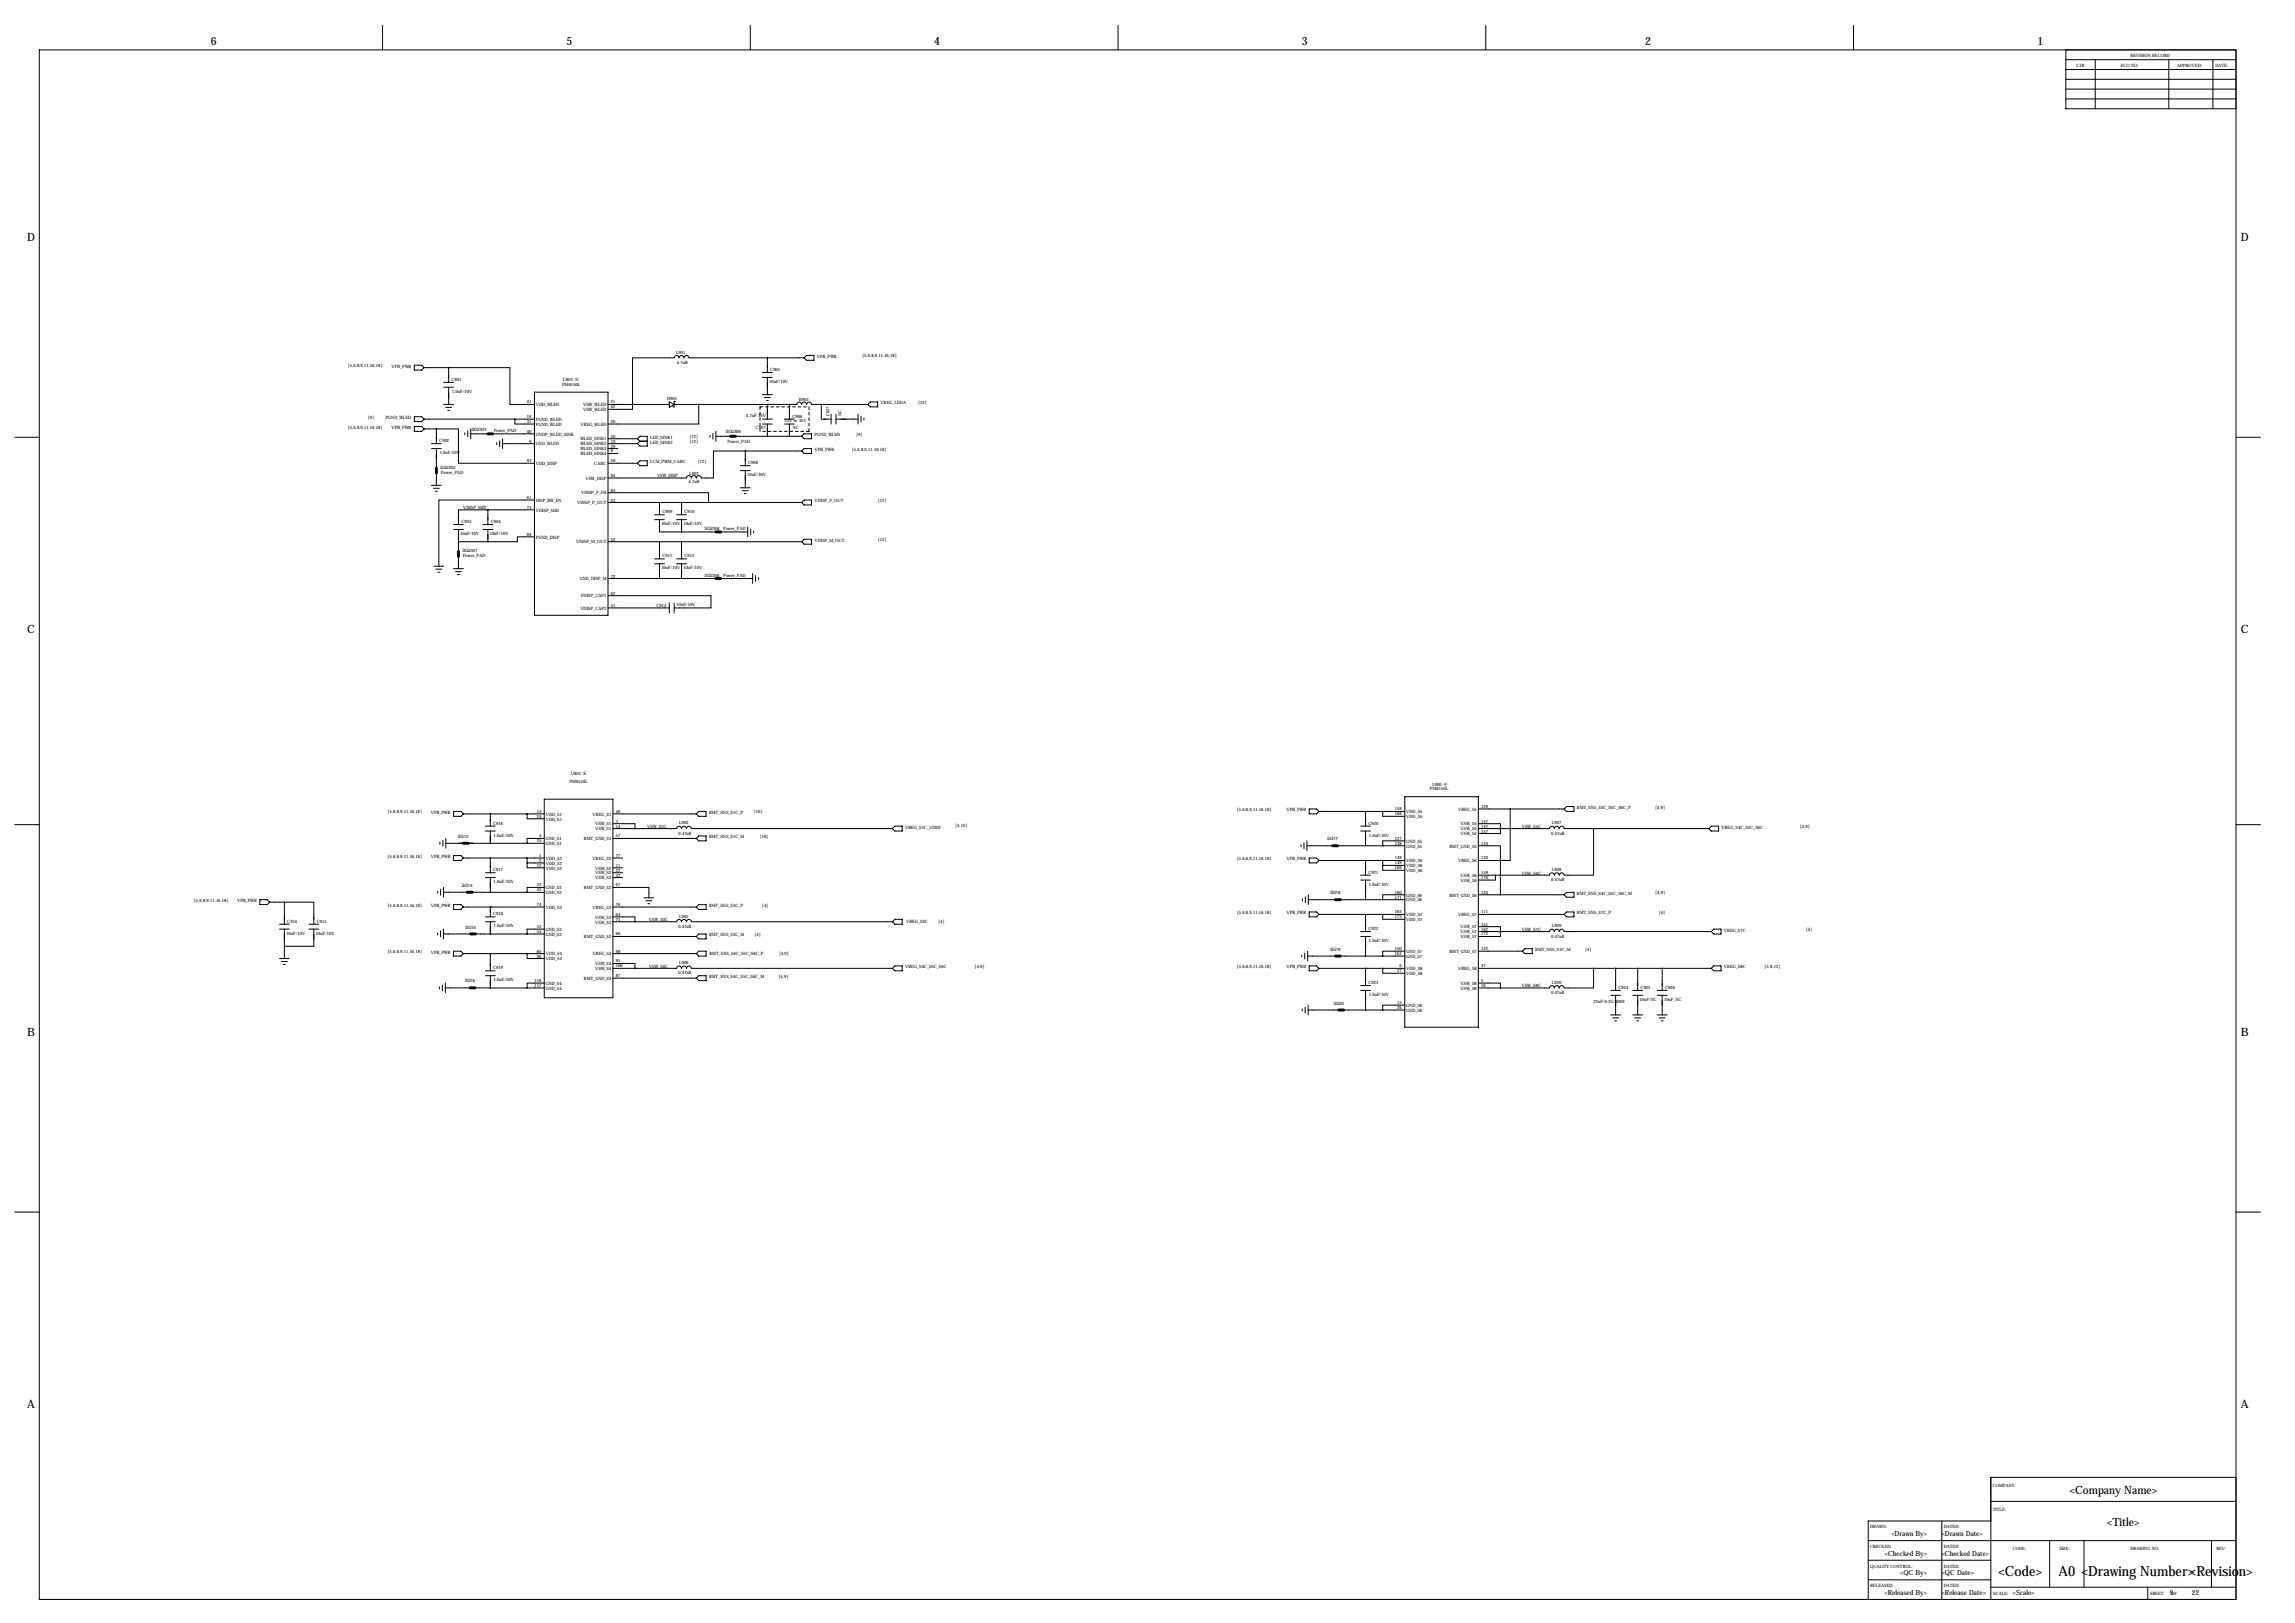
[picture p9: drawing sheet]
<svg xmlns="http://www.w3.org/2000/svg" width="1189mm" height="841mm" viewBox="0 0 1189 841" stroke-linecap="round" stroke-linejoin="round" font-family="sans-serif">
<defs><g id="words">
<g font-size="7.3">
<text x="1035" y="816">&lt;Code&gt;</text>
<text x="1066" y="816">A0 &lt;Drawing Number&gt;&lt;Revision&gt;</text>
</g>
<g font-size="5.9">
<text x="109" y="23">6</text>
<text x="293" y="23">5</text>
<text x="484" y="23">4</text>
<text x="674" y="23">3</text>
<text x="852" y="23">2</text>
<text x="1055" y="23">1</text>
<text x="14" y="125">D</text>
<text x="1161" y="125">D</text>
<text x="14" y="328">C</text>
<text x="1161" y="328">C</text>
<text x="14" y="536">B</text>
<text x="1161" y="536">B</text>
<text x="14" y="729">A</text>
<text x="1161" y="729">A</text>
<text x="1072" y="774">&lt;Company Name&gt;</text>
<text x="1092" y="790">&lt;Title&gt;</text>
</g>
<g font-size="3.6">
<text x="980" y="796">&lt;Drawn By&gt;</text>
<text x="1006" y="796">&lt;Drawn Date&gt;</text>
<text x="976" y="806">&lt;Checked By&gt;</text>
<text x="1006" y="806">&lt;Checked Date&gt;</text>
<text x="984" y="816">&lt;QC By&gt;</text>
<text x="1006" y="816">&lt;QC Date&gt;</text>
<text x="976" y="826">&lt;Released By&gt;</text>
<text x="1006" y="826">&lt;Release Date&gt;</text>
<text x="1043" y="826">&lt;Scale&gt;</text>
<text x="1124" y="826">9</text>
<text x="1135" y="826">22</text>
</g>
<g font-size="2.4">
<text x="386" y="216">4.7uF 35V</text>
<text x="391" y="222">C907</text>
</g>
<g font-size="2.3">
<text x="1104" y="30">REVISION RECORD</text>
<text x="1076" y="35">LTR</text>
<text x="1099" y="35">ECO NO:</text>
<text x="1128" y="35">APPROVED:</text>
<text x="1148" y="35">DATE:</text>
<text x="350" y="184">L901</text>
<text x="423" y="185">VPH_PWR</text>
<text x="447" y="185">[5,6,8,9,11,16,18]</text>
<text x="180" y="190">[5,6,8,9,11,16,18]</text>
<text x="203" y="190">VPH_PWR</text>
<text x="351" y="188">4.7uH</text>
<text x="234" y="197">C901</text>
<text x="292" y="197">U801-D</text>
<text x="399" y="192">C905</text>
<text x="234" y="203">1.0uF/10V</text>
<text x="291" y="200">PM6150L</text>
<text x="398" y="198">10uF/10V</text>
<text x="273" y="209">41</text>
<text x="316" y="209">21</text>
<text x="346" y="207">D901</text>
<text x="414" y="208">B902</text>
<text x="456" y="209">VREG_LEDA</text>
<text x="476" y="209">[12]</text>
<text x="278" y="210">VDD_WLED</text>
<text x="302" y="210">VSW_WLED</text>
<text x="302" y="213">VSW_WLED</text>
<text x="316" y="212">42</text>
<text x="430" y="216" transform="rotate(-90 430 216)">C927</text>
<text x="436" y="215" transform="rotate(-90 436 215)">NC</text>
<text x="180" y="222">[5,6,8,9,11,16,18]</text>
<text x="191" y="217">[9]</text>
<text x="200" y="217">PGND_WLED</text>
<text x="273" y="217">10</text>
<text x="273" y="219">31</text>
<text x="278" y="218">PGND_WLED</text>
<text x="278" y="221">PGND_WLED</text>
<text x="301" y="221">VREG_WLED</text>
<text x="316" y="219">20</text>
<text x="406" y="218">25V or 35V</text>
<text x="410" y="216">C906</text>
<text x="203" y="222">VPH_PWR</text>
<text x="244" y="223">SG2303</text>
<text x="256" y="224">Power_PAD</text>
<text x="273" y="224">40</text>
<text x="278" y="226">GNDP_WLED_SINK</text>
<text x="316" y="227">30</text>
<text x="337" y="227">LED_SINK1</text>
<text x="357" y="227">[12]</text>
<text x="376" y="224">SG2306</text>
<text x="411" y="222">NC</text>
<text x="422" y="226">PGND_WLED</text>
<text x="443" y="226">[9]</text>
<text x="228" y="229">C902</text>
<text x="274" y="229">9</text>
<text x="278" y="231">GND_WLED</text>
<text x="301" y="228">WLED_SINK1</text>
<text x="301" y="231">WLED_SINK2</text>
<text x="301" y="233">WLED_SINK3</text>
<text x="316" y="229">19</text>
<text x="316" y="232">29</text>
<text x="337" y="230">LED_SINK2</text>
<text x="357" y="230">[12]</text>
<text x="377" y="229">Power_PAD</text>
<text x="422" y="234">VPH_PWR</text>
<text x="441" y="233">[5,6,8,9,11,16,18]</text>
<text x="228" y="235">1.0uF/10V</text>
<text x="273" y="239">93</text>
<text x="301" y="236">WLED_SINK4</text>
<text x="316" y="234">8</text>
<text x="316" y="239">50</text>
<text x="337" y="240">LCM_PWM_CABC</text>
<text x="362" y="240">[12]</text>
<text x="228" y="243">SG2302</text>
<text x="228" y="246">Power_PAD</text>
<text x="278" y="241">VDD_DISP</text>
<text x="308" y="241">CABC</text>
<text x="357" y="246">L902</text>
<text x="388" y="240">C908</text>
<text x="303" y="248">VSW_DISP</text>
<text x="316" y="247">84</text>
<text x="340" y="247">VSW_DISP</text>
<text x="357" y="250">4.7uH</text>
<text x="387" y="247">10uF/10V</text>
<text x="301" y="256">VDISP_P_FB</text>
<text x="316" y="255">83</text>
<text x="240" y="264">VDISP_MID</text>
<text x="273" y="259">61</text>
<text x="273" y="264">73</text>
<text x="278" y="260">DISP_HW_EN</text>
<text x="299" y="261">VDISP_P_OUT</text>
<text x="316" y="260">63</text>
<text x="422" y="260">VDISP_P_OUT</text>
<text x="455" y="260">[12]</text>
<text x="278" y="265">VDISP_MID</text>
<text x="343" y="266">C909</text>
<text x="355" y="266">C910</text>
<text x="239" y="271">C903</text>
<text x="254" y="271">C904</text>
<text x="343" y="272">10uF/10V</text>
<text x="354" y="272">10uF/10V</text>
<text x="365" y="275">SG2304</text>
<text x="375" y="275">Power_PAD</text>
<text x="238" y="277">10uF/10V</text>
<text x="254" y="277">10uF/10V</text>
<text x="273" y="278">94</text>
<text x="278" y="279">PGND_DISP</text>
<text x="299" y="282">VDISP_M_OUT</text>
<text x="316" y="280">52</text>
<text x="422" y="281">VDISP_M_OUT</text>
<text x="455" y="280">[12]</text>
<text x="240" y="286">SG2301</text>
<text x="240" y="289">Power_PAD</text>
<text x="343" y="289">C911</text>
<text x="355" y="289">C912</text>
<text x="316" y="299">72</text>
<text x="343" y="295">10uF/10V</text>
<text x="354" y="295">10uF/10V</text>
<text x="365" y="299">SG2305</text>
<text x="375" y="299">Power_PAD</text>
<text x="300" y="301">GND_DISP_M</text>
<text x="301" y="309">VDISP_CAP1</text>
<text x="316" y="308">62</text>
<text x="301" y="316">VDISP_CAP2</text>
<text x="316" y="314">51</text>
<text x="340" y="314">C913</text>
<text x="350" y="314">10uF/10V</text>
<text x="296" y="401">U801-E</text>
<text x="295" y="406">PM6150L</text>
<text x="742" y="407">U801-F</text>
<text x="741" y="409">PM6150L</text>
<text x="723" y="420">158</text>
<text x="755" y="420">VREG_S5</text>
<text x="767" y="419">129</text>
<text x="817" y="419">RMT_SNS_S4C_S5C_S6C_P</text>
<text x="857" y="419">[4,9]</text>
<text x="201" y="421">[5,6,8,9,11,16,18]</text>
<text x="223" y="422">VPH_PWR</text>
<text x="278" y="421">13</text>
<text x="278" y="424">24</text>
<text x="283" y="422">VDD_S1</text>
<text x="283" y="425">VDD_S1</text>
<text x="307" y="422">VREG_S1</text>
<text x="319" y="421">46</text>
<text x="367" y="422">RMT_SNS_S1C_P</text>
<text x="390" y="421">[10]</text>
<text x="641" y="420">[5,6,8,9,11,16,18]</text>
<text x="666" y="420">VPH_PWR</text>
<text x="723" y="422">168</text>
<text x="728" y="421">VDD_S5</text>
<text x="728" y="424">VDD_S5</text>
<text x="256" y="427">C916</text>
<text x="308" y="428">VSW_S1</text>
<text x="308" y="430">VSW_S1</text>
<text x="319" y="426">3</text>
<text x="319" y="429">14</text>
<text x="335" y="429">VSW_S1C</text>
<text x="352" y="427">L903</text>
<text x="469" y="429">VREG_S1C_VDD2</text>
<text x="495" y="428">[4,10]</text>
<text x="709" y="427">C920</text>
<text x="757" y="428">VSW_S5</text>
<text x="757" y="430">VSW_S5</text>
<text x="767" y="426">137</text>
<text x="767" y="429">147</text>
<text x="767" y="431">157</text>
<text x="788" y="429">VSW_S5C</text>
<text x="804" y="427">L907</text>
<text x="892" y="429">VREG_S4C_S5C_S6C</text>
<text x="932" y="429">[4,9]</text>
<text x="237" y="434">SG13</text>
<text x="256" y="433">1.0uF/10V</text>
<text x="278" y="436">25</text>
<text x="279" y="434">4</text>
<text x="283" y="435">GND_S1</text>
<text x="283" y="438">GND_S1</text>
<text x="303" y="435">RMT_GND_S1</text>
<text x="319" y="434">57</text>
<text x="351" y="432">0.47uH</text>
<text x="367" y="434">RMT_SNS_S1C_M</text>
<text x="394" y="434">[10]</text>
<text x="688" y="435">SG17</text>
<text x="709" y="433">1.0uF/10V</text>
<text x="723" y="435">127</text>
<text x="723" y="438">138</text>
<text x="728" y="436">GND_S5</text>
<text x="757" y="433">VSW_S5</text>
<text x="767" y="438">119</text>
<text x="804" y="432">0.47uH</text>
<text x="279" y="444">1</text>
<text x="319" y="444">77</text>
<text x="728" y="439">GND_S5</text>
<text x="751" y="439">RMT_GND_S5</text>
<text x="201" y="444">[5,6,8,9,11,16,18]</text>
<text x="223" y="444">VPH_PWR</text>
<text x="278" y="449">12</text>
<text x="279" y="446">2</text>
<text x="283" y="445">VDD_S2</text>
<text x="283" y="448">VDD_S2</text>
<text x="307" y="445">VREG_S2</text>
<text x="319" y="449">11</text>
<text x="641" y="445">[5,6,8,9,11,16,18]</text>
<text x="666" y="446">VPH_PWR</text>
<text x="723" y="445">148</text>
<text x="723" y="448">149</text>
<text x="728" y="447">VDD_S6</text>
<text x="728" y="449">VDD_S6</text>
<text x="755" y="447">VREG_S6</text>
<text x="767" y="445">130</text>
<text x="256" y="451">C917</text>
<text x="283" y="450">VDD_S2</text>
<text x="308" y="450">VSW_S2</text>
<text x="308" y="453">VSW_S2</text>
<text x="308" y="455">VSW_S2</text>
<text x="319" y="452">22</text>
<text x="319" y="454">32</text>
<text x="709" y="453">C921</text>
<text x="723" y="450">169</text>
<text x="728" y="452">VDD_S6</text>
<text x="757" y="454">VSW_S6</text>
<text x="767" y="453">159</text>
<text x="767" y="455">170</text>
<text x="788" y="453">VSW_S6C</text>
<text x="804" y="451">L908</text>
<text x="239" y="459">SG14</text>
<text x="256" y="457">1.0uF/10V</text>
<text x="278" y="459">33</text>
<text x="278" y="462">43</text>
<text x="283" y="461">GND_S2</text>
<text x="303" y="461">RMT_GND_S2</text>
<text x="319" y="459">67</text>
<text x="709" y="459">1.0uF/10V</text>
<text x="757" y="457">VSW_S6</text>
<text x="804" y="456">0.47uH</text>
<text x="100" y="467">[5,6,8,9,11,16,18]</text>
<text x="123" y="467">VPH_PWR</text>
<text x="283" y="463">GND_S2</text>
<text x="689" y="463">SG18</text>
<text x="723" y="463">160</text>
<text x="723" y="466">171</text>
<text x="728" y="464">GND_S6</text>
<text x="728" y="467">GND_S6</text>
<text x="751" y="464">RMT_GND_S6</text>
<text x="767" y="463">120</text>
<text x="817" y="463">RMT_SNS_S4C_S5C_S6C_M</text>
<text x="857" y="463">[4,9]</text>
<text x="201" y="470">[5,6,8,9,11,16,18]</text>
<text x="223" y="470">VPH_PWR</text>
<text x="278" y="469">74</text>
<text x="283" y="471">VDD_S3</text>
<text x="307" y="471">VREG_S3</text>
<text x="319" y="469">76</text>
<text x="367" y="470">RMT_SNS_S3C_P</text>
<text x="395" y="470">[4]</text>
<text x="641" y="473">[5,6,8,9,11,16,18]</text>
<text x="666" y="474">VPH_PWR</text>
<text x="723" y="473">163</text>
<text x="767" y="473">111</text>
<text x="817" y="474">RMT_SNS_S7C_P</text>
<text x="859" y="473">[4]</text>
<text x="149" y="478">C914</text>
<text x="164" y="478">C915</text>
<text x="256" y="474">C918</text>
<text x="308" y="476">VSW_S3</text>
<text x="308" y="478">VSW_S3</text>
<text x="319" y="474">64</text>
<text x="319" y="477">75</text>
<text x="336" y="477">VSW_S3C</text>
<text x="352" y="475">L905</text>
<text x="469" y="478">VREG_S3C</text>
<text x="486" y="478">[4]</text>
<text x="723" y="476">173</text>
<text x="728" y="475">VDD_S7</text>
<text x="728" y="477">VDD_S7</text>
<text x="755" y="475">VREG_S7</text>
<text x="767" y="479">151</text>
<text x="148" y="484">10uF/10V</text>
<text x="164" y="484">10uF/10V</text>
<text x="241" y="481">SG15</text>
<text x="256" y="480">1.0uF/10V</text>
<text x="278" y="481">53</text>
<text x="278" y="483">54</text>
<text x="283" y="482">GND_S3</text>
<text x="283" y="485">GND_S3</text>
<text x="303" y="486">RMT_GND_S3</text>
<text x="319" y="485">66</text>
<text x="351" y="481">0.47uH</text>
<text x="367" y="485">RMT_SNS_S3C_M</text>
<text x="391" y="485">[4]</text>
<text x="709" y="482">C922</text>
<text x="757" y="481">VSW_S7</text>
<text x="757" y="483">VSW_S7</text>
<text x="757" y="486">VSW_S7</text>
<text x="767" y="482">162</text>
<text x="767" y="485">172</text>
<text x="788" y="482">VSW_S7C</text>
<text x="804" y="486">0.47uH</text>
<text x="804" y="480">L909</text>
<text x="893" y="483">VREG_S7C</text>
<text x="935" y="482">[4]</text>
<text x="709" y="488">1.0uF/10V</text>
<text x="201" y="494">[5,6,8,9,11,16,18]</text>
<text x="223" y="494">VPH_PWR</text>
<text x="278" y="493">85</text>
<text x="278" y="496">96</text>
<text x="283" y="495">VDD_S4</text>
<text x="283" y="497">VDD_S4</text>
<text x="307" y="495">VREG_S4</text>
<text x="319" y="493">98</text>
<text x="368" y="495">RMT_SNS_S4C_S5C_S6C_P</text>
<text x="404" y="494">[4,9]</text>
<text x="689" y="492">SG19</text>
<text x="723" y="492">150</text>
<text x="723" y="495">161</text>
<text x="728" y="494">GND_S7</text>
<text x="728" y="496">GND_S7</text>
<text x="751" y="494">RMT_GND_S7</text>
<text x="767" y="492">122</text>
<text x="795" y="493">RMT_SNS_S7C_M</text>
<text x="821" y="493">[4]</text>
<text x="256" y="502">C919</text>
<text x="308" y="500">VSW_S4</text>
<text x="308" y="502">VSW_S4</text>
<text x="319" y="499">95</text>
<text x="319" y="501">106</text>
<text x="336" y="501">VSW_S4C</text>
<text x="352" y="499">L906</text>
<text x="469" y="502">VREG_S4C_S5C_S6C</text>
<text x="505" y="501">[4,9]</text>
<text x="641" y="501">[5,6,8,9,11,16,18]</text>
<text x="666" y="502">VPH_PWR</text>
<text x="724" y="504">27</text>
<text x="725" y="501">6</text>
<text x="728" y="502">VDD_S8</text>
<text x="755" y="502">VREG_S8</text>
<text x="767" y="501">47</text>
<text x="893" y="502">VREG_S8C</text>
<text x="914" y="502">[5,8,12]</text>
<text x="241" y="509">SG16</text>
<text x="256" y="508">1.0uF/10V</text>
<text x="277" y="509">116</text>
<text x="303" y="508">RMT_GND_S4</text>
<text x="319" y="506">87</text>
<text x="351" y="505">0.47uH</text>
<text x="367" y="507">RMT_SNS_S4C_S5C_S6C_M</text>
<text x="403" y="506">[4,9]</text>
<text x="709" y="510">C923</text>
<text x="728" y="505">VDD_S8</text>
<text x="767" y="509">5</text>
<text x="804" y="510">L920</text>
<text x="277" y="511">117</text>
<text x="283" y="510">GND_S4</text>
<text x="283" y="513">GND_S4</text>
<text x="709" y="516">1.0uF/10V</text>
<text x="757" y="510">VSW_S8</text>
<text x="757" y="513">VSW_S8</text>
<text x="767" y="511">16</text>
<text x="788" y="511">VSW_S8C</text>
<text x="804" y="515">0.47uH</text>
<text x="838" y="512">C924</text>
<text x="850" y="512">C925</text>
<text x="863" y="512">C926</text>
<text x="691" y="520">SG20</text>
<text x="724" y="520">15</text>
<text x="728" y="522">GND_S8</text>
<text x="826" y="519">22uF/6.3V/0402</text>
<text x="849" y="518">10uF/NC</text>
<text x="862" y="518">10uF_NC</text>
<text x="724" y="523">26</text>
<text x="728" y="524">GND_S8</text>
<text x="1032" y="770">COMPANY:</text>
<text x="1032" y="783">TITLE:</text>
<text x="969" y="792">DRAWN:</text>
<text x="1007" y="792">DATED:</text>
<text x="969" y="802">CHECKED:</text>
<text x="1007" y="802">DATED:</text>
<text x="1043" y="803">CODE:</text>
<text x="1067" y="803">SIZE:</text>
<text x="1104" y="803">DRAWING NO:</text>
<text x="1148" y="803">REV:</text>
<text x="969" y="812">QUALITY CONTROL:</text>
<text x="1007" y="812">DATED:</text>
<text x="969" y="822">RELEASED:</text>
<text x="1007" y="822">DATED:</text>
<text x="1033" y="826">SCALE:</text>
<text x="1114" y="826">SHEET:</text>
<text x="1125" y="826">OF</text>
</g>
</g></defs>
<g fill="none" stroke="#000" stroke-width=".52">
<path d="M198 13v13M389 13v13M579 13v13M770 13v13M960 13v13M20 26h1138v802h-1138zM1070 26v30h88M1070 31h88M1070 36h88M1085 31v25M1123 31v25M1146 31v25"/>
<path d="M1070 41h88M1070 46h88M1070 51h88M215 189h3l2 1-2 2h-3zM220 190h12M230 198h5M232 190h32v19h13M232 190v8M395 193h5M395 196h5M398 185v8M398 196v8"/>
<path d="M417 185h-60a1.3 1.3 0 0 0-1-1 1.3 1.3 0 0 0-2 1 1.3 1.3 0 0 0-1-1 1.3 1.3 0 0 0-1 1 1.3 1.3 0 0 0-1-1 1.3 1.3 0 0 0-2 1h-21v24M418 184h4v3h-4l-1-2zM215 216h3l2 1-2 1h-3zM220 217h57M230 209h5M230 201h5M231 211h3M232 213h1M232 201v8M267 217v3h10M277 203h38v116h-38zM315 209h32"/>
<path d="M328 209v3h-13M328 209h.1M347 208l2 1-2 2zM349 209h64a1.3 1.3 0 0 1 1-1 1.3 1.3 0 0 1 1 1 1.3 1.3 0 0 1 2-1 1.3 1.3 0 0 1 1 1 1.3 1.3 0 0 1 1-1 1.3 1.3 0 0 1 1 1h30M350 208h-1v3h-1M362 209v11h-47M395 217h5M395 220h5M395 204h5M396 206h3M397 207h1M398 209v8"/>
<path d="M398 220v6M406 217h5M406 220h5M409 209v8M409 220v6M425 209v8h6M431 215v5M433 217h11M433 215v5M444 215v5M446 216v3M448 217v1"/>
<path d="M451 208h4v3h-4l-1-2zM8 226h12M215 221h3l2 1-2 1h-3zM220 222h6M224 230h5M224 232h5M226 222h11v18h40M226 222v8M226 232v10M241 224v1M242 223v3M244 225h9"/>
<path d="M244 222v5M255 225h22M257 229v1M259 228v3M260 230h17M260 227v5M315 230h15M315 240h15M315 227h15M315 232h5M315 235h5M330 227l1-1h4v5h-4l-1-1"/>
<path d="M330 227l1 2M331 239h4v2h-4l-1-1zM331 229h4M331 229l-1 1M368 225v1M369 224v4M371 226h7M371 223v6M381 226h34M386 234h-16v14h-7a1.3 1.3 0 0 0-1-2 1.3 1.3 0 0 0-1 2 1.4 1.4 0 0 0-2-2 1.3 1.3 0 0 0-1 2 1.3 1.3 0 0 0-1-2 1.3 1.3 0 0 0-1 2h-41M386 234v7M386 234h29"/>
<path d="M415 226l2-1h3v2h-3zM415 234l2-2h3v3h-3zM1158 226h13M224 251h5M225 253h3M226 254h1M226 245v6M277 259h-50v34M315 255h52v5M384 241h5M384 244h5M384 253h5"/>
<path d="M385 254h3M386 256h1M386 244v9M235 272h5M235 274h5M237 274v12M250 272h5M250 274h5M253 264h-16v8M253 264h24M253 264v8M253 274v7"/>
<path d="M277 278h-9v3h-15M315 260h100M339 267h5M339 269h5M342 269v7h11M342 260v7M351 267h5M351 269h5M353 260v7M353 269v7M353 276h18M373 276h14"/>
<path d="M387 273v5M389 274v3M390 275v1M415 260l2-1h3v3h-3zM225 293h5M226 295h3M227 296h1M235 295h5M236 296h3M237 298h1M237 281h16M237 288v7"/>
<path d="M315 281h100M315 300h56M339 289h5M339 292h5M342 281v8M342 292v8M351 289h5M351 292h5M353 281v8M353 292v8M373 300h17M390 297v5"/>
<path d="M391 298v3M393 299v1M415 281l2-2h3v3h-3zM315 309h53v6h-19M315 315h32M347 312v5M349 312v5M282 414h35v103h-35zM678 419h4l1 1-1 2h-4zM728 413h38v119h-38zM766 419h44M782 419v27h-16"/>
<path d="M812 418h3v2h-3l-2-1zM8 427h12M228 436v1M229 435v3M231 437h51M231 434v5M235 420h4l1 2-1 1h-4zM240 422h42M251 428h6M251 430h6M254 422v6M254 430v7"/>
<path d="M273 422v2h9M282 434h-9v3M317 429h34a1.3 1.3 0 0 1 1-1 1.3 1.3 0 0 1 1 1 1.3 1.3 0 0 1 1-1 1.3 1.3 0 0 1 2 1 1.3 1.3 0 0 1 1-1 1.3 1.3 0 0 1 1 1h104M317 427h12v2M317 422h44M317 434h44M361 422l1-2h4v3h-4zM362 433h4v3h-4l-1-2zM462 429l2-1h3v2h-3zM674 438v1M675 437v3M677 438h13"/>
<path d="M677 436v5M683 420h45M693 438h35M705 428h5M705 430h5M707 420v8M707 430v8M716 420v3h12M728 436h-12v2M766 429h37a1.3 1.3 0 0 1 1-1 1.3 1.3 0 0 1 1 1 1.3 1.3 0 0 1 1-1 1.3 1.3 0 0 1 2 1 1.3 1.3 0 0 1 1-1 1.3 1.3 0 0 1 1 1h75M766 427h11v2M766 438h11v25"/>
<path d="M777 429v3h-11M777 429h.1M825 429v24h-15a1.3 1.3 0 0 0-1-1 1.3 1.3 0 0 0-1 1 1.3 1.3 0 0 0-2-1 1.3 1.3 0 0 0-1 1 1.3 1.3 0 0 0-1-1 1.3 1.3 0 0 0-1 1h-37M885 429l1-1h4v2h-4zM1158 427h13M230 460v5M235 443h4l1 1-1 2h-4zM240 444h42M251 452h6M251 455h6M254 444v8M254 455v7"/>
<path d="M273 447v3h9M273 447h9M273 444v3M282 460h-9v2M317 460h19v5M317 444h6M317 450h6M317 452h6M317 455h6M678 444h4l1 2-1 1h-4zM683 446h45M705 453h5"/>
<path d="M705 456h5M707 446v7M707 456v10M716 448v3h12M716 448h12M716 446v2M775 453v3h-9M135 466h3l2 1-2 2h-3zM140 467h7M145 479h5M147 467h16v12M147 467v12"/>
<path d="M160 479h5M227 462v1M228 461v3M230 462h12M235 469h4l1 1-1 1h-4zM240 470h42M245 462h9M251 475h6M251 477h6M254 470h.1M254 462h28M254 470v5"/>
<path d="M254 477v7M317 477h34a1.3 1.3 0 0 1 1-1 1.3 1.3 0 0 1 1 1 1.3 1.3 0 0 1 1-1 1.3 1.3 0 0 1 2 1 1.3 1.3 0 0 1 1-1 1.3 1.3 0 0 1 1 1h104M317 475h12v2M317 470h44M334 465h5M335 467h3M336 468h1M362 469h4v2h-4l-1-1zM464 476h3v3h-3l-2-2zM675 466v1M676 464v4M678 466h14"/>
<path d="M678 463v6M678 472h4l1 2-1 1h-4zM683 474h45M694 466h34M707 474v9M716 474v2h12M728 463h-12v3M766 480h11v3M766 463h44M766 474h44M812 462h3v3h-3l-2-2zM812 472h3v3h-3l-2-1z"/>
<path d="M145 481h5M145 496h5M146 498h3M147 500h1M147 481v15M160 481h5M163 481v9h-16M227 483v1M228 482v3M230 484h14M230 481v5M235 493h4l1 1-1 1h-4z"/>
<path d="M240 494h42M246 484h8M254 484h28M254 494v9M273 494v2h9M282 481h-9v3M317 499h12v3M317 494h44M317 485h44M361 485l1-1h4v2h-4zM362 493h4v2h-4l-1-1zM674 495v1"/>
<path d="M676 494v3M677 495h15M677 493v5M694 495h34M705 485h5M705 483h5M707 485v10M728 493h-12v2M766 483h37a1.3 1.3 0 0 1 1-2 1.3 1.3 0 0 1 1 2 1.3 1.3 0 0 1 1-2 1.4 1.4 0 0 1 2 2 1.3 1.3 0 0 1 1-2 1.3 1.3 0 0 1 1 2h76M766 493h23M777 483v2h-11M777 483h.1"/>
<path d="M790 491h4v3h-4l-1-1zM888 481h4v3h-4l-2-1zM228 511v1M229 510v3M231 512h13M231 509v5M246 512h8M251 503h6M251 505h6M254 512h28M254 505v7M282 509h-9v3"/>
<path d="M317 502h34a1.3 1.3 0 0 1 1-2 1.3 1.3 0 0 1 1 2 1.3 1.3 0 0 1 1-2 1.4 1.4 0 0 1 2 2 1.3 1.3 0 0 1 1-2 1.3 1.3 0 0 1 1 2h104M317 507h44M362 505h4v3h-4l-1-1zM464 500h3v3h-3l-2-1zM678 500h4l1 2-1 1h-4zM683 502h45M705 510h5M705 513h5M707 502v8M707 513v10M716 502v2h12M766 509h11v3"/>
<path d="M766 502h120M825 502v10h-15a1.3 1.3 0 0 0-1-1 1.3 1.3 0 0 0-1 1 1.3 1.3 0 0 0-2-1 1.3 1.3 0 0 0-1 1 1.3 1.3 0 0 0-1-1 1.3 1.3 0 0 0-1 1h-37M834 513h5M834 516h5M837 502v11M837 516v10M846 513h5M846 516h5M848 502v11M848 516v10M859 513h5M859 516h5"/>
<path d="M861 502v11M861 516v10M888 500h4v3h-4l-2-1zM675 523v1M676 522v3M678 523h16M678 521v5M696 523h32M728 521h-12v2M834 526h5M835 527h3M836 529h1"/>
<path d="M846 526h5M847 527h3M848 529h1M859 526h5M860 527h3M861 529h1M8 628h12M1158 628h13M1031 778h127M1158 765h-127v63M968 798h190M1006 788v40"/>
<path d="M1031 788h-63v40M1062 798v24M1080 798v24M1146 798v24M968 808h63M968 818h63M1031 822h127M1113 822v6"/>
</g>
<path d="M394 211h25M419 211v12M394 223v-12M419 223h-25" fill="none" stroke="#000" stroke-width=".52" stroke-dasharray="1.4 1.4"/>
<g fill="none" stroke="#000" stroke-width="1.5">
<path d="M253 225h2M378 226h3M226 242v3M371 276h2M237 286v2M371 300h2M240 437h3M690 438h3M242 462h3M692 466h2M244 484h2M692 495h2"/>
<path d="M244 512h2M694 523h2"/>
</g>
<path d="M237 281a.5 .5 0 0 0 1 0 .5 .5 0 0 0-1 0zM397 185a.5 .5 0 0 0 1 0 .5 .5 0 0 0-1 0zM397 226a.5 .5 0 0 0 1 0 .5 .5 0 0 0-1 0zM397 209a.5 .5 0 0 0 1 0 .5 .5 0 0 0-1 0zM825 429a.5 .5 0 0 0 1 0 .5 .5 0 0 0-1 0zM825 502a.5 .5 0 0 0 1 0 .5 .5 0 0 0-1 0z" fill="#000" stroke="#000" stroke-width=".63"/>
<use href="#words"/>
</svg>
